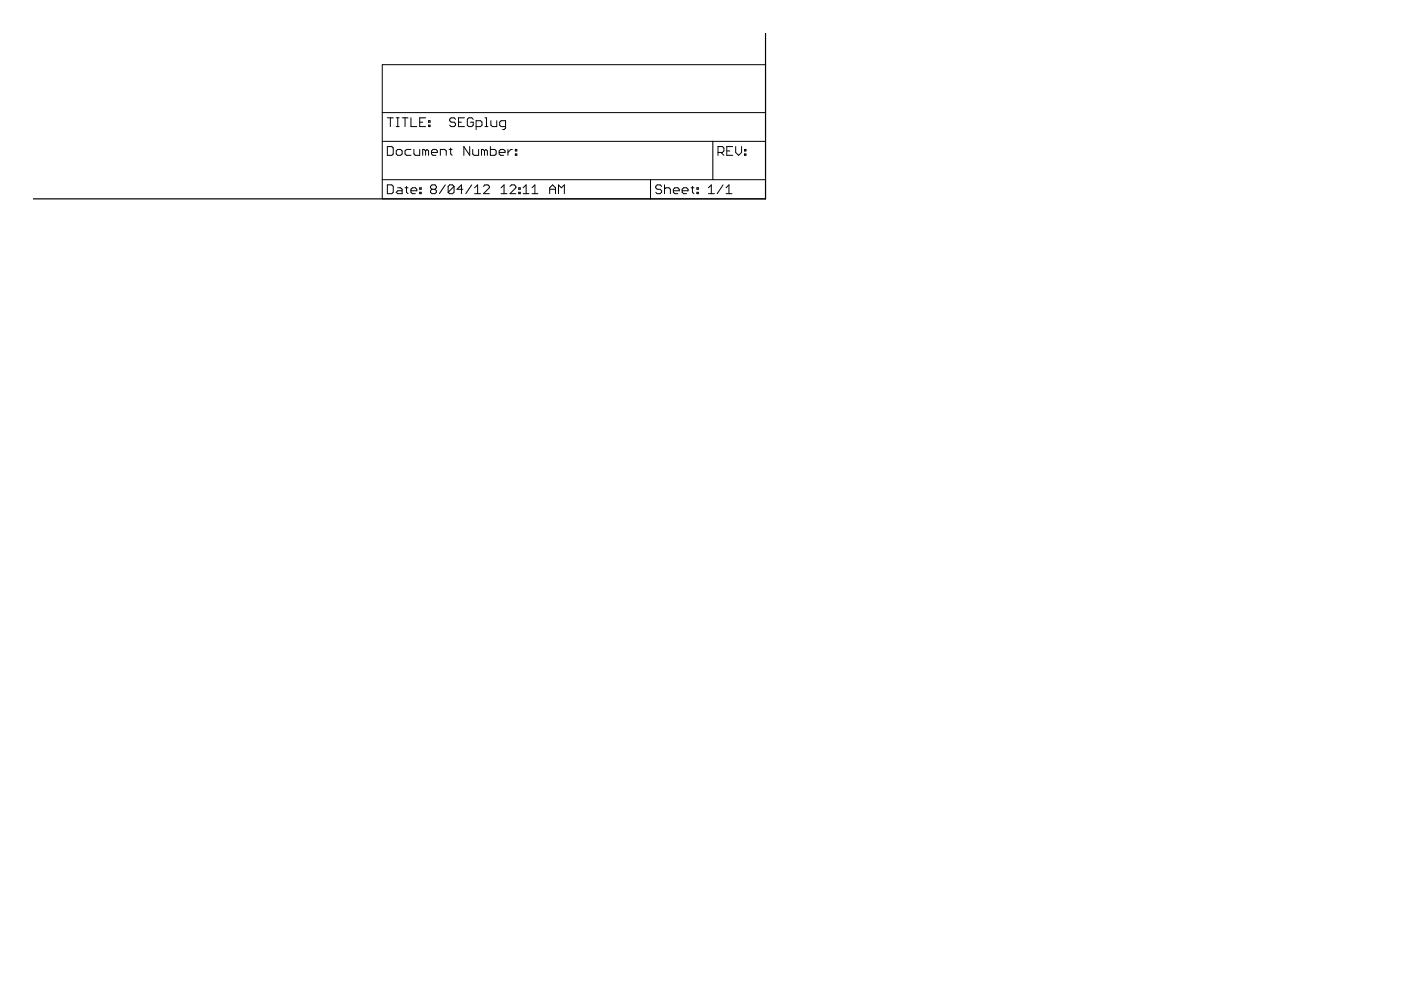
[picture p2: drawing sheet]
<svg xmlns="http://www.w3.org/2000/svg" width="297mm" height="210mm" viewBox="0 0 297 210" stroke-linecap="round" stroke-linejoin="round" font-family="sans-serif">
<path d="M7 42.2h155.3zM162.3 7v35.2z" fill="#000" stroke="#000" stroke-width=".25"/>
<g fill="#000" stroke="#000" stroke-width=".21">
<path d="M81 13.7h81.3zM162.3 13.7v10.2zM81 38.1h56.9zM81 30v8.1zM81 23.9v6.1zM81 23.9h81.3zM81 13.7v10.2zM82.1 39.2v1.9zM82.1 25h1.3zM82.1 31.1v1.8zM82.1 32.9h1zM82.8 25v1.8z"/>
<path d="M82.1 39.2h1zM83.1 32.9l.3-.3zM82.1 31.1h1zM83.1 39.2l.3 .3zM83.4 31.4v1.2zM83.1 31.1l.3 .3zM84 26.8h.6zM84 25h.6zM84 32v.6zM84 32.6l.3 .3zM84.3 39.8h.6zM84.3 25v1.8z"/>
<path d="M84.3 32.9h.6zM84.3 31.7l-.3 .3zM84.9 39.8l.4 .3zM84.9 32.9l.4-.3zM84.3 31.7h.6zM85.3 25h1.2zM85.3 32v.6zM84.9 31.7l.4 .3zM85.9 39.8h.6zM85.9 25v1.8zM85.9 32v.6zM85.9 32.6l.3 .3z"/>
<path d="M86.2 39.5v1.3zM86.2 31.7l-.3 .3zM86.2 32.9h.9zM87.1 25v1.8zM87.1 26.8h1.3zM86.2 31.7h.9zM87.4 39.8h.7zM87.8 31.7v.9zM87.8 32.6l.3 .3zM88.1 39.8l.3 .3zM88.1 32.9h.9zM89 39.8h.3z"/>
<path d="M89 25v1.8zM89 26.8h1.2zM89 25.9h.6zM89 31.7v1.2zM89.3 39.8v.3zM89.6 31.7v1.2zM89.6 31.7h.3zM89.9 31.7l.3 .3zM89 25h1.2zM90.2 32v.9zM90.2 32l.4-.3zM90.6 31.7l.3 .3z"/>
<path d="M90.9 25.6h.3zM90.9 25.6v.3zM90.9 26.5h.3zM90.9 26.5v.3zM90.9 32v.9zM91.2 25.6v.3zM90.9 25.9h.3zM91.2 26.5v.3zM90.9 26.8h.3zM91.3 39.5l.3-.3zM91.3 39.5v.3zM91.5 32v.6z"/>
<path d="M91.5 32l.3-.3zM91.6 39.2h.6zM91.5 32.6l.3 .3zM91.8 31.7h.6zM92.2 39.2l.3 .3zM91.8 32.9h.6zM92.4 31.7l.3 .3zM92.5 39.5v.3zM92.5 39.8l-.3 .3zM92.7 32v.3zM91.5 32.3h1.2zM93.4 31.7v1.2z"/>
<path d="M93.4 31.7h.9zM94.3 31.7l.3 .3zM94.6 32v.9zM95 39.5l.3-.3zM95.2 31.7h.7zM95.3 39.2h.6zM95.3 25.3v.3zM95.3 25.6l.4 .3zM95.5 31.4v1.2zM95.5 32.6l.4 .3zM95.7 25l-.4 .3zM95.7 25.9h.6z"/>
<path d="M95.3 26.5l.4 .3zM95.9 39.2l.4 .3zM96.3 39.5v1.3zM95.7 25h.6zM96.3 25.9l.3 .3zM95.7 26.8h.6zM96.3 25l.3 .3zM96.6 26.2v.3zM96.6 26.5l-.3 .3zM97.2 25v1.8zM97.2 26.8h1.3zM97.2 25.9h.6z"/>
<path d="M97.8 39.2l-.9 .9zM98.3 31.1v1.8zM98.3 31.1l1.3 1.8zM97.2 25h1.3zM99.1 25.3v1.2zM99.1 26.5l.3 .3zM99.4 25l-.3 .3zM99.4 26.8h.6zM99.6 31.1v1.8zM99.4 25h.6zM100 26.8l.3-.3zM100.2 31.7v.9z"/>
<path d="M100.2 32.6l.3 .3zM100 25l.3 .3zM100.3 25.9v.6zM99.7 25.9h.6zM100.5 32.9h1zM100.6 39.8l.7-.6zM100.9 25.6v1.9zM100.9 25.6h1zM101.3 39.2v1.9zM101.5 31.7v1.2zM101.9 25.6l.3 .3zM100.9 26.8h1z"/>
<path d="M102.1 31.7v1.2zM102.1 31.7h.3zM102.2 25.9v.6zM101.9 26.8l.3-.3zM102.4 31.7l.3 .3zM102.7 32v.9zM103 31.7l-.3 .3zM102.8 39.2l-.3 .3zM102.8 25h.3zM102.8 26.8h.6zM103 31.7l.3 .3zM103.1 25v1.8z"/>
<path d="M103.3 32v.9zM102.8 39.2h.6zM103.8 39.5v.3zM103.4 39.2l.4 .3zM104 31.1v1.8zM104 32.9h.9zM104.1 25.6v.9zM104.1 26.5l.3 .3zM104.4 26.8h.9zM104.9 32.9l.3-.3zM104 31.7h.9zM105.2 32v.6z"/>
<path d="M104.9 31.7l.3 .3zM105.3 25.6v1.2zM105.8 32v.6zM105.8 32l.4-.3zM105.9 25.9v.6zM105.9 26.5l.4 .3zM105.8 32.6l.4 .3zM106.2 31.7h.6zM106.2 39.8l.7-.6zM106.3 25.6l-.4 .3zM106.3 26.8h.9zM106.6 27.5h.3z"/>
<path d="M106.2 32.9h.6zM106.8 31.7l.3 .3zM106.9 39.2v1.9zM106.9 27.5l.3-.3zM107.1 32v.3zM105.8 32.3h1.3zM107.2 25.6v1.6zM106.3 25.6h.9zM107.7 31.7v1.2zM107.7 32.3l.6-.6zM108.3 31.7h.3zM108.4 39.2l-.3 .3z"/>
<path d="M108.4 39.2h.7zM109.3 31.7h.3zM109.3 31.7v.3zM109.3 32.6h.3zM109.3 32.6v.3zM109.4 39.5v.3zM109.1 39.2l.3 .3zM109.6 31.7v.3zM109.3 32h.3zM109.6 32.6v.3zM109.3 32.9h.3zM110 39.8h.3z"/>
<path d="M110.3 39.8v.3zM110.9 39.8l.6-.6zM111.5 39.2v1.9zM112.8 39.8l.6-.6zM113.4 39.2v1.9zM116.5 39.8l.7-.6zM117.2 39.2l.6 .6zM117.8 39.8v1.3zM118.4 39.2l.6 .6zM119 39.8l.7-.6zM119.7 39.2v1.9zM137.9 38.1v4.1z"/>
<path d="M137.9 38.1h13.2zM139 39.5v.3zM139 39.8l.3 .3zM139.3 39.2l-.3 .3zM139.3 39.2h.7zM140 39.2l.3 .3zM140.9 39.2v1.9zM141.2 39.8h.6zM141.8 39.8l.3 .3zM143.1 39.8h.6zM143.7 39.8l.3 .3zM144.9 39.8h.7z"/>
<path d="M145.6 39.8l.3 .3zM146.5 39.8h.6zM146.8 39.5v1.3zM147.8 39.8h.3zM148.1 39.8v.3zM150.2 39.8l.6-.6zM150.8 39.2v1.9zM151.1 30v8.1zM81 30h70.1zM151.1 38.1h11.2zM152.2 31.1v1.8zM152.2 31.1h1z"/>
<path d="M152.8 32.3l.7 .6zM153.2 31.1l.3 .3zM152.2 32.3h1zM153.5 31.4v.6zM153.5 32l-.3 .3zM153.9 39.8l.7-.6zM154.1 31.1v1.8zM154.1 32.9h1.2zM154.1 32h.6zM154.6 39.2v1.9zM154.1 31.1h1.2zM156 31.1v1.2z"/>
<path d="M156 32.3l.6 .6zM156.6 32.9l.6-.6zM157.2 31.1v1.2zM157.8 31.7h.4zM157.8 31.7v.3zM157.8 32.6h.4zM157.8 32.6v.3zM158.2 31.7v.3zM157.8 32h.4zM158.2 32.6v.3zM157.8 32.9h.4zM151.1 30h11.2z"/>
<path d="M162.3 30v8.1zM162.3 38.1v4.1zM162.3 23.9v6.1zM81 42.2h56.9zM81 38.1v4.1zM82.1 41.1h1zM83.1 41.1l.3-.3zM83.4 39.5v1.3zM84 40.8l.3-.4zM84 40.8l.3 .3zM84.3 40.4h1zM85.3 40.1v1z"/>
<path d="M84.3 41.1h1zM86.2 40.8l.3 .3zM87.1 40.1v.7zM87.1 40.1l.3-.3zM87.1 40.8l.3 .3zM87.4 41.1h.7zM88.4 40.1v.3zM87.1 40.4h1.3zM89 39.8v.3zM89 40.8h.3zM89 40.8v.3zM89 40.1h.3z"/>
<path d="M89.3 40.8v.3zM89 41.1h.3zM91.3 40.4v.4zM91.3 40.4l.3-.3zM91.3 40.8l.3 .3zM91.3 39.8l.3 .3zM91.6 40.1h.6zM92.2 40.1l.3 .3zM91.6 41.1h.6zM92.5 40.4v.4zM92.5 40.8l-.3 .3zM94.4 39.2l-1.2 1.9z"/>
<path d="M95 39.5v1.3zM95 40.8l1.3-1.3zM95 40.8l.3 .3zM95.3 41.1h.6zM95.9 41.1l.4-.3zM96.9 40.1h1.2zM97.8 39.2v1.9zM100 39.2l-1.2 1.9zM100.6 41.1h1.3zM102.5 41.1l1.3-1.3zM102.5 41.1h1.3zM106.2 41.1h1.3z"/>
<path d="M108.1 41.1l1.3-1.3zM108.1 41.1h1.3zM110 39.8v.3zM110 40.8h.3zM110 40.8v.3zM110 40.1h.3zM110.3 40.8v.3zM110 41.1h.3zM110.9 41.1h1.3zM112.8 41.1h1.2zM116.5 39.8v1.3zM116.5 40.1h1.3z"/>
<path d="M118.4 39.2v1.9zM137.9 42.2h24.4zM139.3 40.1h.7zM139 40.8l.3 .3zM140 40.1l.3 .3zM139.3 41.1h.7zM140.3 40.4v.4zM140 41.1l.3-.3zM140.9 40.1l.3-.3zM142.1 40.1v1zM142.8 40.1v.7zM142.8 40.1l.3-.3z"/>
<path d="M142.8 40.8l.3 .3zM143.1 41.1h.6zM144 40.1v.3zM142.8 40.4h1.2zM144.6 40.1v.7zM144.6 40.1l.3-.3zM144.6 40.8l.3 .3zM144.9 41.1h.7zM145.9 40.1v.3zM144.6 40.4h1.3zM146.8 40.8l.3 .3zM147.8 39.8v.3z"/>
<path d="M147.8 40.8h.3zM147.8 40.8v.3zM147.8 40.1h.3zM148.1 40.8v.3zM147.8 41.1h.3zM150.2 41.1h1.2zM153.3 39.2l-1.2 1.9zM153.9 41.1h1.3z"/>
</g>
</svg>
